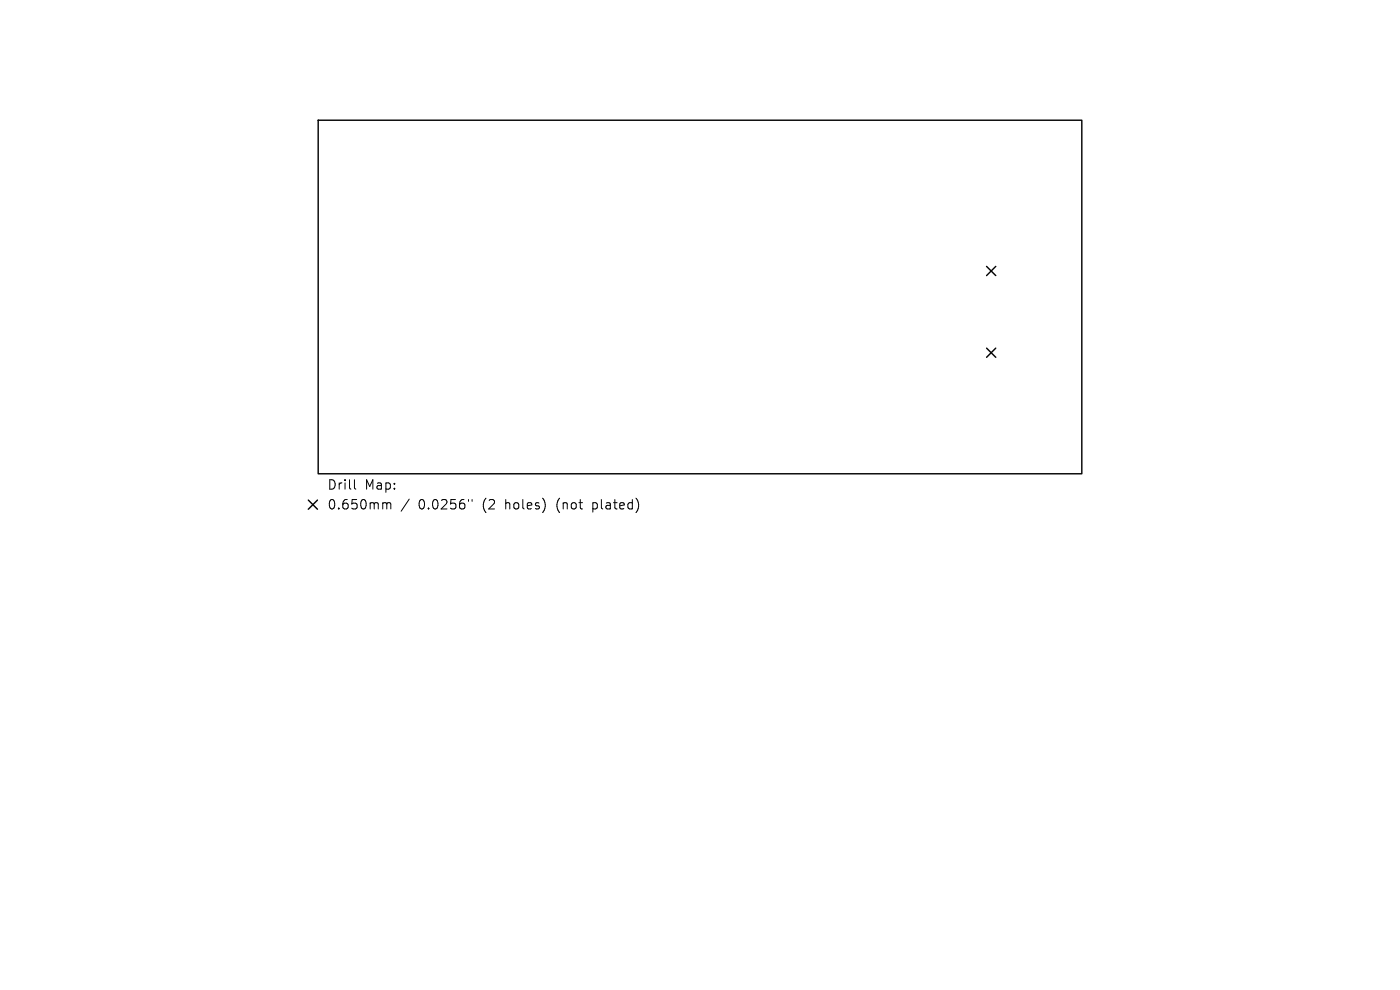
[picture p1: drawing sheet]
<svg xmlns="http://www.w3.org/2000/svg" width="297mm" height="210mm" viewBox="0 0 297 210" stroke-linecap="round" stroke-linejoin="round" font-family="sans-serif">
<defs><g id="words">
<g font-size="2.8">
<text x="69.4" y="104.2">Drill</text>
<text x="77.4" y="104.2">Map:</text>
<text x="69.4" y="108.4">0.650mm</text>
<text x="88.8" y="108.4">0.0256&quot;</text>
<text x="102.5" y="108.4">(2</text>
<text x="107.5" y="108.4">holes)</text>
<text x="118.5" y="108.4">(not</text>
<text x="126.4" y="108.4">plated)</text>
</g>
</g></defs>
<path d="M67.5 25.5h162v75h-162zM209.3 56.5l1.9 2M211.2 56.5l-1.9 2M209.3 73.8l1.9 2M211.2 73.8l-1.9 2M65.4 106.1l2 1.9M67.4 106.1l-2 1.9" fill="none" stroke="#000" stroke-width=".3"/>
<path d="M75.2 101.8v1.7l.3 .3M81.5 106.6l.5 .1 .1 .2M82.1 106.9l.2-.3 .5 .1 .1 1.3M82.1 106.9v1.1M86.8 105.9l-1.7 2.5M99.4 106v.3M100.1 106v.3" fill="none" stroke="#000" stroke-width=".21"/>
<use href="#words"/>
</svg>
